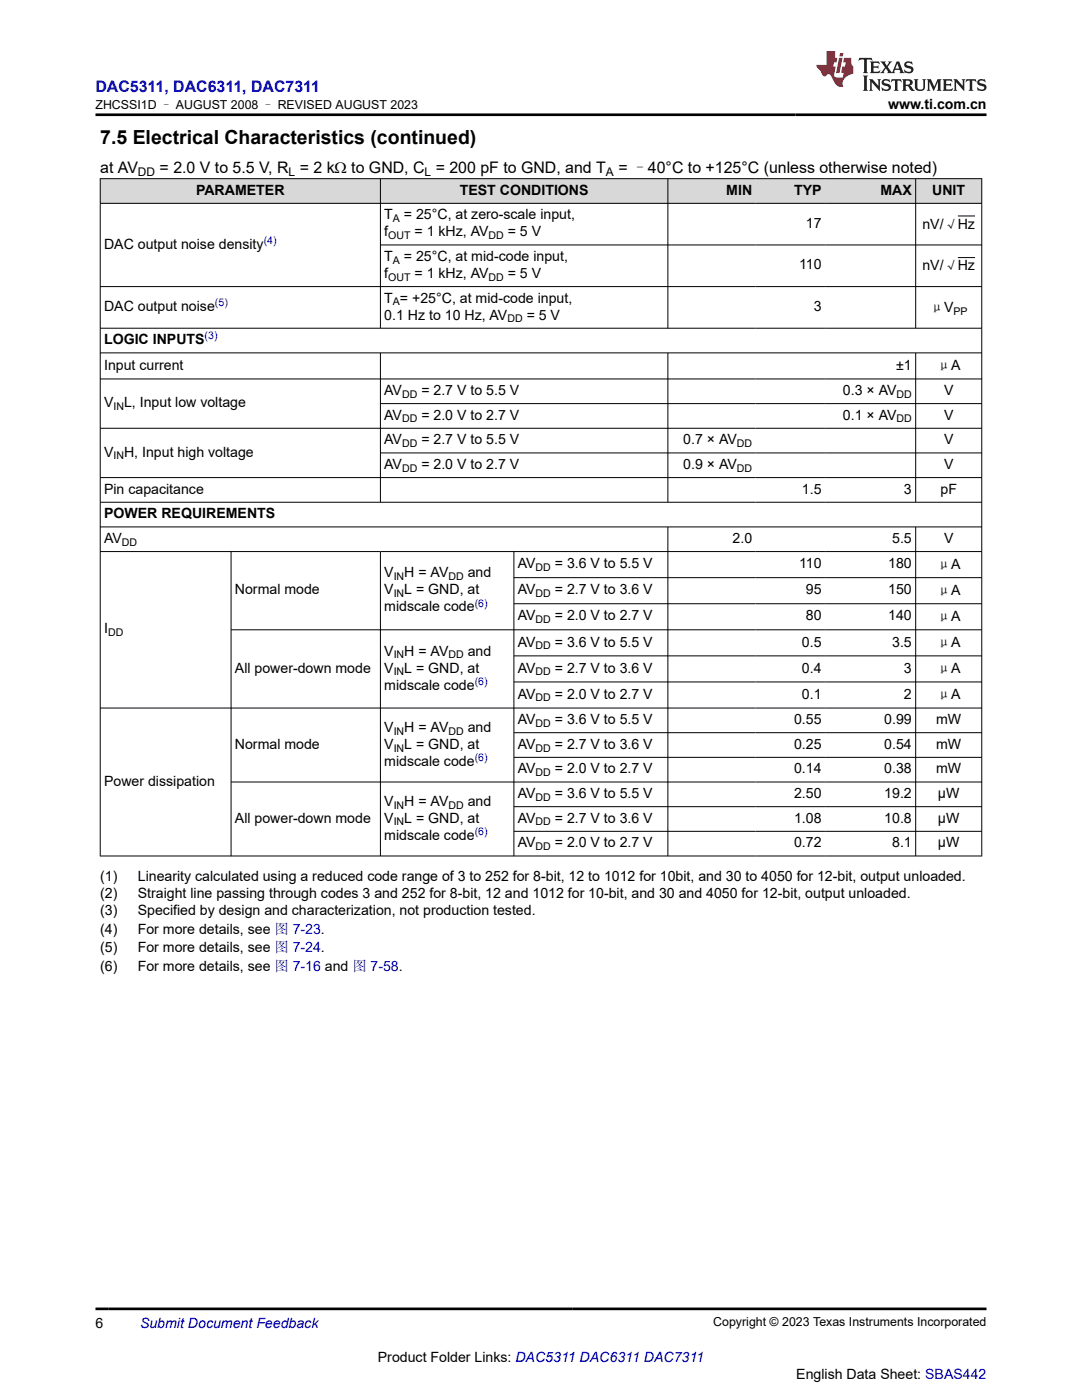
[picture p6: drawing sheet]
<svg xmlns="http://www.w3.org/2000/svg" width="216mm" height="279mm" viewBox="0 0 216 279" stroke-linecap="round" stroke-linejoin="round" font-family="sans-serif">
<defs><g id="words">
<text font-size="3.9" x="20" y="28.7">7.5 Electrical Characteristics (continued)</text>
<text font-size="3.2" fill="#00f" x="19" y="18.3">DAC5311, DAC6311, DAC7311</text>
<g font-size="3.2">
<text x="20" y="34.5">at AV</text>
<text x="31.8" y="34.5">= 2.0 V to 5.5 V, R = 2 kΩ to GND, C = 200 pF to GND, and T</text>
<text x="123.4" y="34.5">= –40°C to +125°C (unless otherwise noted)</text>
</g>
<g font-size="2.8">
<text x="177.2" y="21.7">www.ti.com.cn</text>
<text x="39.1" y="38.8">PARAMETER</text>
<text x="91.7" y="38.8">TEST CONDITIONS</text>
<text x="144.9" y="38.8">MIN</text>
<text x="158.5" y="38.8">TYP</text>
<text x="175.7" y="38.8">MAX</text>
<text x="186" y="38.8">UNIT</text>
<text x="76.7" y="43.8">T</text>
<text x="76.7" y="47.2">f</text>
<text x="80.6" y="43.8">= 25°C, at zero-scale input,</text>
<text x="82.7" y="47.2">= 1 kHz, AV</text>
<text x="101.3" y="47.2">= 5 V</text>
<text x="160.8" y="45.5">17</text>
<text x="184.1" y="45.6">nV/√Hz</text>
<text x="20.8" y="49.6">DAC output noise density</text>
<text x="76.7" y="52.1">T</text>
<text x="80.6" y="52.1">= 25°C, at mid-code input,</text>
<text x="159.4" y="53.8">110</text>
<text x="184.1" y="53.9">nV/√Hz</text>
<text x="76.7" y="55.5">f</text>
<text x="82.7" y="55.5">= 1 kHz, AV</text>
<text x="101.3" y="55.5">= 5 V</text>
<text x="20.8" y="62.1">DAC output noise</text>
<text x="76.7" y="60.4">T = +25°C, at mid-code input,</text>
<text x="76.7" y="63.8">0.1 Hz to 10 Hz, AV</text>
<text x="105.1" y="63.8">= 5 V</text>
<text x="162.4" y="62.1">3</text>
<text x="185.5" y="62.2">μV</text>
<text x="20.8" y="68.7">LOGIC INPUTS</text>
<text x="20.8" y="73.8">Input current</text>
<text x="178.8" y="73.8">±1</text>
<text x="187" y="73.9">μA</text>
<text x="20.8" y="81.3">V</text>
<text x="24.8" y="81.3">L, Input low voltage</text>
<text x="76.7" y="78.8">AV</text>
<text x="76.7" y="83.7">AV</text>
<text x="84.1" y="78.8">= 2.7 V to 5.5 V</text>
<text x="84.1" y="83.7">= 2.0 V to 2.7 V</text>
<text x="168.2" y="78.8">0.3 × AV</text>
<text x="168.2" y="83.7">0.1 × AV</text>
<text x="188.4" y="78.8">V</text>
<text x="188.4" y="83.7">V</text>
<text x="76.7" y="88.7">AV</text>
<text x="84.1" y="88.7">= 2.7 V to 5.5 V</text>
<text x="136.3" y="88.7">0.7 × AV</text>
<text x="188.4" y="88.7">V</text>
<text x="20.8" y="91.1">V</text>
<text x="24.8" y="91.1">H, Input high voltage</text>
<text x="76.7" y="93.6">AV</text>
<text x="84.1" y="93.6">= 2.0 V to 2.7 V</text>
<text x="136.3" y="93.6">0.9 × AV</text>
<text x="188.4" y="93.6">V</text>
<text x="20.8" y="98.5">Pin capacitance</text>
<text x="160" y="98.5">1.5</text>
<text x="180.4" y="98.5">3</text>
<text x="187.7" y="98.5">pF</text>
<text x="20.8" y="103.4">POWER REQUIREMENTS</text>
<text x="20.8" y="108.3">AV</text>
<text x="103.3" y="113.4">AV</text>
<text x="110.7" y="113.4">= 3.6 V to 5.5 V</text>
<text x="146.2" y="108.3">2.0</text>
<text x="159.4" y="113.4">110</text>
<text x="177.2" y="113.4">180</text>
<text x="178" y="108.3">5.5</text>
<text x="187" y="113.6">μA</text>
<text x="188.4" y="108.3">V</text>
<text x="46.9" y="118.6">Normal mode</text>
<text x="76.7" y="115.2">V</text>
<text x="76.7" y="118.6">V</text>
<text x="80.7" y="115.2">H = AV</text>
<text x="80.7" y="118.6">L = GND, at</text>
<text x="93.3" y="115.2">and</text>
<text x="103.3" y="118.6">AV</text>
<text x="110.7" y="118.6">= 2.7 V to 3.6 V</text>
<text x="160.8" y="118.6">95</text>
<text x="177.2" y="118.6">150</text>
<text x="187" y="118.8">μA</text>
<text x="76.7" y="122">midscale code</text>
<text x="103.3" y="123.8">AV</text>
<text x="110.7" y="123.8">= 2.0 V to 2.7 V</text>
<text x="160.8" y="123.8">80</text>
<text x="177.2" y="123.8">140</text>
<text x="187" y="124">μA</text>
<text x="20.8" y="126.4">I</text>
<text x="76.7" y="130.8">V</text>
<text x="80.7" y="130.8">H = AV</text>
<text x="93.3" y="130.8">and</text>
<text x="103.3" y="129">AV</text>
<text x="110.7" y="129">= 3.6 V to 5.5 V</text>
<text x="160" y="129">0.5</text>
<text x="178" y="129">3.5</text>
<text x="187" y="129.2">μA</text>
<text x="46.9" y="134.2">All power-down mode</text>
<text x="76.7" y="134.2">V</text>
<text x="76.7" y="137.6">midscale code</text>
<text x="80.7" y="134.2">L = GND, at</text>
<text x="103.3" y="134.2">AV</text>
<text x="110.7" y="134.2">= 2.7 V to 3.6 V</text>
<text x="160" y="134.2">0.4</text>
<text x="180.4" y="134.2">3</text>
<text x="187" y="134.4">μA</text>
<text x="103.3" y="139.4">AV</text>
<text x="110.7" y="139.4">= 2.0 V to 2.7 V</text>
<text x="160" y="139.4">0.1</text>
<text x="180.4" y="139.4">2</text>
<text x="187" y="139.6">μA</text>
<text x="46.9" y="149.4">Normal mode</text>
<text x="76.7" y="146">V</text>
<text x="76.7" y="149.4">V</text>
<text x="80.7" y="146">H = AV</text>
<text x="80.7" y="149.4">L = GND, at</text>
<text x="93.3" y="146">and</text>
<text x="103.3" y="144.5">AV</text>
<text x="103.3" y="149.4">AV</text>
<text x="110.7" y="144.5">= 3.6 V to 5.5 V</text>
<text x="110.7" y="149.4">= 2.7 V to 3.6 V</text>
<text x="158.4" y="144.5">0.55</text>
<text x="158.4" y="149.4">0.25</text>
<text x="176.5" y="144.5">0.99</text>
<text x="176.5" y="149.4">0.54</text>
<text x="186.8" y="144.5">mW</text>
<text x="186.8" y="149.4">mW</text>
<text x="76.7" y="152.8">midscale code</text>
<text x="103.3" y="154.3">AV</text>
<text x="110.7" y="154.3">= 2.0 V to 2.7 V</text>
<text x="158.4" y="154.3">0.14</text>
<text x="176.5" y="154.3">0.38</text>
<text x="186.8" y="154.3">mW</text>
<text x="20.8" y="156.8">Power dissipation</text>
<text x="76.7" y="160.8">V</text>
<text x="80.7" y="160.8">H = AV</text>
<text x="93.3" y="160.8">and</text>
<text x="103.3" y="159.3">AV</text>
<text x="110.7" y="159.3">= 3.6 V to 5.5 V</text>
<text x="158.4" y="159.3">2.50</text>
<text x="176.5" y="159.3">19.2</text>
<text x="187.2" y="159.3">µW</text>
<text x="46.9" y="164.2">All power-down mode</text>
<text x="76.7" y="164.2">V</text>
<text x="76.7" y="167.6">midscale code</text>
<text x="80.7" y="164.2">L = GND, at</text>
<text x="103.3" y="164.2">AV</text>
<text x="110.7" y="164.2">= 2.7 V to 3.6 V</text>
<text x="158.4" y="164.2">1.08</text>
<text x="176.5" y="164.2">10.8</text>
<text x="187.2" y="164.2">µW</text>
<text x="103.3" y="169.1">AV</text>
<text x="110.7" y="169.1">= 2.0 V to 2.7 V</text>
<text x="158.4" y="169.1">0.72</text>
<text x="178" y="169.1">8.1</text>
<text x="187.2" y="169.1">µW</text>
<text x="20" y="175.9">(1)</text>
<text x="20" y="179.3">(2)</text>
<text x="27.5" y="175.9">Linearity calculated using a reduced code range of 3 to 252 for 8-bit, 12 to 1012 for 10bit, and 30 to 4050 for 12-bit, output unloaded.</text>
<text x="27.5" y="179.3">Straight line passing through codes 3 and 252 for 8-bit, 12 and 1012 for 10-bit, and 30 and 4050 for 12-bit, output unloaded.</text>
<text x="20" y="182.7">(3)</text>
<text x="27.5" y="182.7">Specified by design and characterization, not production tested.</text>
<text x="20" y="186.3">(4)</text>
<text x="20" y="190">(5)</text>
<text x="27.5" y="186.3">For more details, see 图 7-23.</text>
<text x="27.5" y="190">For more details, see 图 7-24.</text>
<text x="20" y="193.7">(6)</text>
<text x="27.5" y="193.7">For more details, see 图 7-16 and 图 7-58.</text>
<text x="19" y="265">6</text>
<text x="75.4" y="271.9">Product Folder Links: DAC5311 DAC6311 DAC7311</text>
<text x="158.9" y="275.3">English Data Sheet: SBAS442</text>
</g>
<text font-size="2.8" fill="#00f" x="27.9" y="265">Submit Document Feedback</text>
<g font-size="2.5">
<text x="19" y="21.8">ZHCSSI1D – AUGUST 2008 – REVISED AUGUST 2023</text>
<text x="142.3" y="264.7">Copyright © 2023 Texas Instruments Incorporated</text>
</g>
<g font-size="2.4">
<text x="27.5" y="35.1">DD</text>
<text x="57.6" y="35.1">L</text>
<text x="84.7" y="35.1">L</text>
<text x="120.9" y="35.1">A</text>
</g>
<g font-size="2.1">
<text x="77.5" y="47.7">OUT</text>
<text x="78.4" y="44.3">A</text>
<text x="97.5" y="47.7">DD</text>
<text x="78.4" y="52.6">A</text>
<text x="77.5" y="56">OUT</text>
<text x="97.5" y="56">DD</text>
<text x="78.4" y="61">A</text>
<text x="101.3" y="64.3">DD</text>
<text x="190.2" y="62.8">PP</text>
<text x="22.6" y="81.8">IN</text>
<text x="80.2" y="79.4">DD</text>
<text x="178.9" y="79.4">DD</text>
<text x="80.2" y="84.3">DD</text>
<text x="80.2" y="89.2">DD</text>
<text x="147" y="89.2">DD</text>
<text x="178.9" y="84.3">DD</text>
<text x="22.6" y="91.7">IN</text>
<text x="80.2" y="94.1">DD</text>
<text x="147" y="94.1">DD</text>
<text x="24.3" y="108.9">DD</text>
<text x="106.9" y="114">DD</text>
<text x="78.6" y="115.8">IN</text>
<text x="78.6" y="119.2">IN</text>
<text x="89.5" y="115.8">DD</text>
<text x="106.9" y="119.2">DD</text>
<text x="106.9" y="124.4">DD</text>
<text x="21.6" y="127">DD</text>
<text x="78.6" y="131.4">IN</text>
<text x="89.5" y="131.4">DD</text>
<text x="106.9" y="129.6">DD</text>
<text x="78.6" y="134.8">IN</text>
<text x="106.9" y="134.8">DD</text>
<text x="106.9" y="140">DD</text>
<text x="78.6" y="146.6">IN</text>
<text x="78.6" y="150">IN</text>
<text x="89.5" y="146.6">DD</text>
<text x="106.9" y="145.1">DD</text>
<text x="106.9" y="150">DD</text>
<text x="106.9" y="154.9">DD</text>
<text x="78.6" y="161.4">IN</text>
<text x="89.5" y="161.4">DD</text>
<text x="106.9" y="159.8">DD</text>
<text x="78.6" y="164.7">IN</text>
<text x="106.9" y="164.7">DD</text>
<text x="106.9" y="169.7">DD</text>
</g>
<g font-size="2.1" fill="#00f">
<text x="52.6" y="48.7">(4)</text>
<text x="42.9" y="61.1">(5)</text>
<text x="40.8" y="67.8">(3)</text>
<text x="94.7" y="121.1">(6)</text>
<text x="94.7" y="136.7">(6)</text>
<text x="94.7" y="151.9">(6)</text>
<text x="94.7" y="166.6">(6)</text>
</g>
</g></defs>
<g fill="#d8d8d8">
<path d="M20 35.7h175.9v4.9h-175.9z" fill-rule="evenodd"/>
<path d="M20.1 35.7h55.7v4.8h-55.7z" fill-rule="evenodd"/>
<path d="M76 35.7h57.2v4.8h-57.2z" fill-rule="evenodd"/>
<path d="M133.3 35.7h17.5v4.8h-17.5z" fill-rule="evenodd"/>
<path d="M150.8 35.7h13.8v4.8h-13.8z" fill-rule="evenodd"/>
<path d="M164.6 35.7h18.1v4.8h-18.1z" fill-rule="evenodd"/>
<path d="M182.8 35.7h13v4.8h-13z" fill-rule="evenodd"/>
</g>
<g fill="none" stroke="#000" stroke-width=".2">
<path d="M19.9 35.7h176.1M20 35.6v135.3M75.9 35.6v30M133.3 35.6v30M182.7 35.6v30M195.9 35.6v135.3M19.9 40.6h176.1M75.9 48.9h120.1M191.1 43.1h3.5M191.1 51.4h3.5M196 57.2h-176.1M19.9 65.5h176.1"/>
<path d="M19.9 70.4h176.1M19.9 75.6h176.1M75.9 70.4v29.9M133.3 70.4v29.9M182.7 70.4v29.9M19.9 85.5h176.1M19.9 95.3h176.1M75.9 80.6h120.1M75.9 90.4h120.1M19.9 100.2h176.1M19.9 105.2h176.1M19.9 110.1h176.1"/>
<path d="M46.1 110.1v60.8M75.9 110.1v60.8M102.5 110.1v60.8M102.5 115.3h93.5M133.3 105.2v65.7M182.7 105.2v65.7M46.1 125.7h149.9M102.5 120.5h93.5M102.5 130.9h93.5M102.5 136.1h93.5M19.9 141.3h176.1M102.5 146.2h93.5"/>
<path d="M102.5 151.1h93.5M196 156.1h-149.9M19.9 170.8h176.1M102.5 161h93.5M102.5 165.9h93.5"/>
</g>
<path d="M171.5 11.6l-.2 .5 .5-.2h.6v.1v2.2l-.2 .4h1l-.2-.4v-2.2v-.1h.5l.5 .2-.1-.5zM173.6 12.3l.2 .4v1.5l-.2 .4h1.9l.1-.6a1.08 1.08 0 0 1-1.3 .2v-.7h.6l.4 .2v-.7l-.4 .2h-.6v-.5l.2-.2a1 1 0 0 1 1 .3l-.1-.5zM175.7 12.3l.9 1.1-1 1.2h.9l-.2-.2 .5-.8 .4 .8-.2 .2h1.6l-.2-.2 .2-.5h.9l.1 .5-.1 .2h.9l-.2-.3-.8-2h-.5l-.9 2.2-.9-1.1 .9-1.1h-.8l.2 .2-.4 .6-.4-.6 .2-.2zM179 12.7l.4 1h-.7zM180.7 12.4a.65 .65 0 0 0-.2 .7 .65 .65 0 0 0 .6 .5l.6 .1 .1 .3a.79 .79 0 0 1-.7 .4 .79 .79 0 0 1-.7-.5l.1 .7 .2-.1a.93 .93 0 0 0 1.1 .1 .93 .93 0 0 0 .4-1 1.46 1.46 0 0 0-1.2-.6l-.1-.3a1.09 1.09 0 0 1 1.2 .2l-.2-.6-.1 .1-.5-.2zM172.2 15.1l.2 .4v2.2l-.2 .4h1l-.2-.4v-2.2l.2-.4zM173.4 15.8l.2 .4v1.5l-.2 .4h.8l-.3-.4 .1-1.3 1.6 1.8v-2l.2-.4h-.7l.1 .2 .1 1.1-1.2-1.3zM176.2 15.9a.65 .65 0 0 0-.2 .8 .65 .65 0 0 0 .6 .4l.6 .2 .1 .2a.79 .79 0 0 1-.7 .4 .79 .79 0 0 1-.7-.5l.1 .7 .2-.1a.93 .93 0 0 0 1.1 .1 .93 .93 0 0 0 .4-.9 1.46 1.46 0 0 0-1.2-.6l-.1-.4a1.09 1.09 0 0 1 1.2 .2l-.1-.6-.2 .1-.5-.1zM177.9 15.8l-.1 .6a.63 .63 0 0 1 .8-.3v1.6l-.3 .4h1l-.2-.4v-1.6a.66 .66 0 0 1 .8 .3l-.1-.6zM180 15.8l.2 .4v1.5l-.2 .4h1l-.2-.2-.1-.7h.5l.1 .2a.79 .79 0 0 0 1.2 .6l-1-.9a.61 .61 0 0 0 .6-.6 .61 .61 0 0 0-.5-.7zM180.8 16.1h.1a.47 .47 0 0 1 .5 .1 .47 .47 0 0 1 .1 .5l-.1 .1-.7 .1zM182.3 15.8l.2 .2a2.27 2.27 0 0 0 .4 2 1.04 1.04 0 0 0 1.7-.7v-1.3l.2-.2h-.8l.2 .4v1.1a.6 .6 0 0 1-.6 .6 .6 .6 0 0 1-.6-.6v-1.1l.3-.4zM184.9 15.8l.2 .4v1.5l-.2 .4h.8l-.3-.4v-1.4l.9 1.9 .9-1.9v1.4l-.3 .4h1l-.2-.4v-1.5l.2-.4h-.8l-.7 1.5-.6-1.5zM188.1 15.8l.2 .4v1.5l-.2 .4h1.9l.1-.6a1.09 1.09 0 0 1-1.3 .2v-.7h.6l.4 .2v-.6l-.4 .2h-.6v-.6l.2-.1a1.01 1.01 0 0 1 1 .3l-.1-.6zM190.2 15.8l.3 .4v1.5l-.3 .4h.8l-.2-.4v-1.3l1.6 1.8v-2l.2-.4h-.7l.2 .2v1.1l-1.2-1.3zM192.8 15.8l-.1 .6a.63 .63 0 0 1 .8-.3v1.6l-.3 .4h1l-.2-.4v-1.6a.66 .66 0 0 1 .8 .3l-.1-.6zM195.2 15.9a.65 .65 0 0 0-.2 .8 .65 .65 0 0 0 .6 .4l.6 .2 .2 .2a.79 .79 0 0 1-.7 .4 .79 .79 0 0 1-.7-.5l.1 .7 .2-.1a.93 .93 0 0 0 1 .1 .93 .93 0 0 0 .5-.9 1.46 1.46 0 0 0-1.3-.6v-.4a1.09 1.09 0 0 1 1.2 .2l-.2-.6-.2 .1-.5-.1z" fill="#231f20"/>
<path d="M164.9 10.2v2.8h-2l.1 .3 .8 1a.95 .95 0 0 0 1 .9 .59 .59 0 0 1 .5-.4 .59 .59 0 0 1 .5 .4l.4 .7a1.59 1.59 0 0 0 2.1 1.4 1.61 1.61 0 0 1 1-2.3l1-.3-.1-1.5a1.59 1.59 0 0 1-.3-1.7h-1.5l-.2 .9h.6l-.2 .9h-.5l-.2 1v.2l.4 .1-.1 .9h-.7a.73 .73 0 0 1-1-.7l.3-1.5h-.5l.1-.9h.5l.2-.9h-.5v-1.3zM167.4 11.5l-.6 3.1h.7l.6-3.1zM167.6 10.6l-.1 .6h.7l.1-.6z" fill="#ed1c24"/>
<path d="M19 22.9h177.8M19 261.2h177.8" fill="none" stroke="#000" stroke-width=".53"/>
<use href="#words"/>
</svg>
